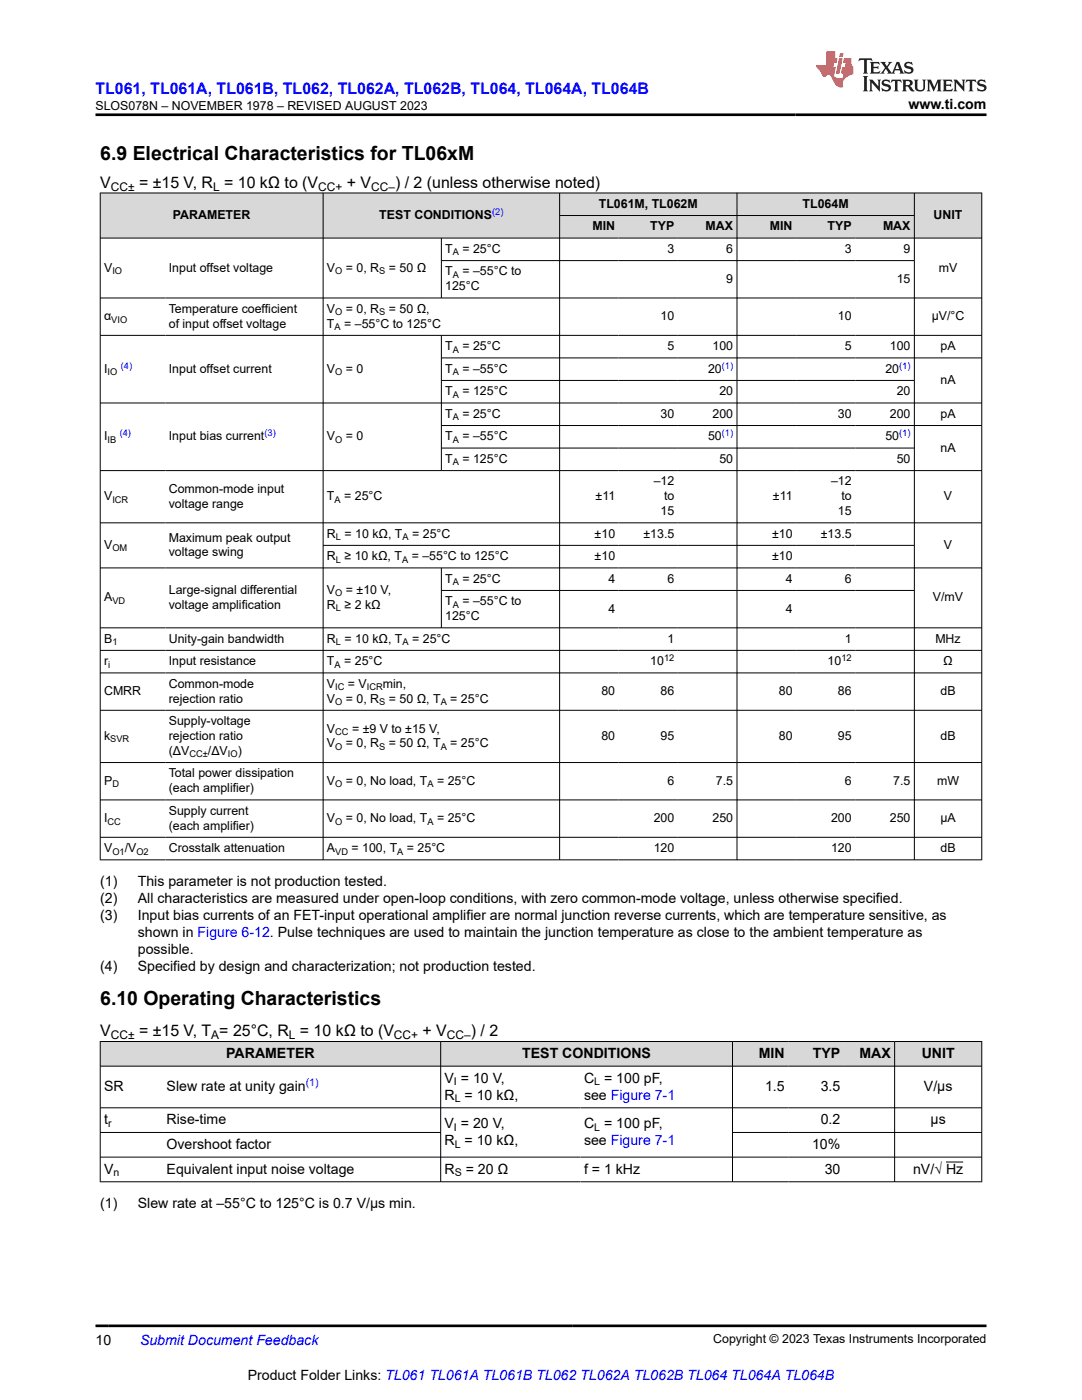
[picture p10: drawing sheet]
<svg xmlns="http://www.w3.org/2000/svg" width="216mm" height="279mm" viewBox="0 0 216 279" stroke-linecap="round" stroke-linejoin="round" font-family="sans-serif">
<defs><g id="words">
<g font-size="3.9">
<text x="20" y="32">6.9 Electrical Characteristics for TL06xM</text>
<text x="20" y="200.7">6.10 Operating Characteristics</text>
</g>
<text font-size="3.2" fill="#00f" x="19.1" y="18.7">TL061, TL061A, TL061B, TL062, TL062A, TL062B, TL064, TL064A, TL064B</text>
<g font-size="3.2">
<text x="20" y="37.5">V</text>
<text x="27.7" y="37.5">= ±15 V, R = 10 kΩ to (V</text>
<text x="69.2" y="37.5">+ V</text>
<text x="78.8" y="37.5">) / 2 (unless otherwise noted)</text>
<text x="20" y="206.8">V</text>
<text x="27.7" y="206.8">= ±15 V, T = 25°C, R = 10 kΩ to (V</text>
<text x="84.3" y="206.8">+ V</text>
<text x="93.9" y="206.8">) / 2</text>
</g>
<g font-size="2.8">
<text x="181.3" y="21.8">www.ti.com</text>
<text x="20" y="176.8">(1)</text>
<text x="27.5" y="176.8">This parameter is not production tested.</text>
<text x="20" y="180.1">(2)</text>
<text x="20" y="183.5">(3)</text>
<text x="27.5" y="180.1">All characteristics are measured under open-loop conditions, with zero common-mode voltage, unless otherwise specified.</text>
<text x="27.5" y="183.5">Input bias currents of an FET-input operational amplifier are normal junction reverse currents, which are temperature sensitive, as</text>
<text x="27.5" y="186.9">shown in Figure 6-12. Pulse techniques are used to maintain the junction temperature as close to the ambient temperature as</text>
<text x="27.5" y="190.3">possible.</text>
<text x="20" y="193.7">(4)</text>
<text x="27.5" y="193.7">Specified by design and characterization; not production tested.</text>
<text x="45.1" y="211.1">PARAMETER</text>
<text x="104.2" y="211.1">TEST CONDITIONS</text>
<text x="151.4" y="211.1">MIN</text>
<text x="162.2" y="211.1">TYP</text>
<text x="171.5" y="211.1">MAX</text>
<text x="183.9" y="211.1">UNIT</text>
<text x="20.8" y="217.7">SR</text>
<text x="33.2" y="217.7">Slew rate at unity gain</text>
<text x="88.7" y="216.1">V = 10 V,</text>
<text x="88.7" y="219.4">R = 10 kΩ,</text>
<text x="116.5" y="216.1">C = 100 pF,</text>
<text x="116.5" y="219.4">see Figure 7-1</text>
<text x="152.7" y="217.7">1.5</text>
<text x="163.8" y="217.7">3.5</text>
<text x="184.4" y="217.7">V/μs</text>
<text x="20.8" y="224.4">t</text>
<text x="33.2" y="224.4">Rise-time</text>
<text x="88.7" y="225.1">V = 20 V,</text>
<text x="116.5" y="225.1">C = 100 pF,</text>
<text x="163.8" y="224.4">0.2</text>
<text x="185.7" y="224.4">μs</text>
<text x="33.2" y="229.3">Overshoot factor</text>
<text x="88.7" y="228.5">R = 10 kΩ,</text>
<text x="116.5" y="228.5">see Figure 7-1</text>
<text x="162" y="229.3">10%</text>
<text x="20.8" y="234.2">V</text>
<text x="33.2" y="234.2">Equivalent input noise voltage</text>
<text x="88.7" y="234.2">R</text>
<text x="92.9" y="234.2">= 20 Ω</text>
<text x="116.5" y="234.2">f = 1 kHz</text>
<text x="164.6" y="234.2">30</text>
<text x="182.2" y="234.2">nV/√ Hz</text>
<text x="20" y="241">(1)</text>
<text x="27.5" y="241">Slew rate at –55°C to 125°C is 0.7 V/μs min.</text>
<text x="19.1" y="268.4">10</text>
<text x="49.4" y="275.3">Product Folder Links: TL061 TL061A TL061B TL062 TL062A TL062B TL064 TL064A TL064B</text>
</g>
<text font-size="2.8" fill="#00f" x="27.9" y="268.4">Submit Document Feedback</text>
<g font-size="2.5">
<text x="19" y="21.9">SLOS078N – NOVEMBER 1978 – REVISED AUGUST 2023</text>
<text x="119.5" y="41.5">TL061M, TL062M</text>
<text x="160.2" y="41.5">TL064M</text>
<text x="34.5" y="43.7">PARAMETER</text>
<text x="75.7" y="43.7">TEST CONDITIONS</text>
<text x="118.2" y="46">MIN</text>
<text x="129.8" y="46">TYP</text>
<text x="140.8" y="46">MAX</text>
<text x="153.6" y="46">MIN</text>
<text x="165.1" y="46">TYP</text>
<text x="176.2" y="46">MAX</text>
<text x="186.3" y="43.7">UNIT</text>
<text x="88.8" y="50.5">T</text>
<text x="92.3" y="50.5">= 25°C</text>
<text x="133.2" y="50.5">3</text>
<text x="144.9" y="50.5">6</text>
<text x="168.6" y="50.5">3</text>
<text x="180.3" y="50.5">9</text>
<text x="20.8" y="54.2">V</text>
<text x="33.7" y="54.2">Input offset voltage</text>
<text x="65.2" y="54.2">V</text>
<text x="69" y="54.2">= 0, R</text>
<text x="77.6" y="54.2">= 50 Ω</text>
<text x="88.8" y="57.9">125°C</text>
<text x="88.8" y="55">T</text>
<text x="92.3" y="55">= –55°C to</text>
<text x="144.9" y="56.5">9</text>
<text x="178.9" y="56.5">15</text>
<text x="187.3" y="54.2">mV</text>
<text x="20.8" y="63.9">α</text>
<text x="33.7" y="62.4">Temperature coefficient</text>
<text x="33.7" y="65.4">of input offset voltage</text>
<text x="65.2" y="65.4">T</text>
<text x="65.2" y="62.4">V</text>
<text x="68.7" y="65.4">= –55°C to 125°C</text>
<text x="69" y="62.4">= 0, R</text>
<text x="77.6" y="62.4">= 50 Ω,</text>
<text x="131.8" y="63.9">10</text>
<text x="167.2" y="63.9">10</text>
<text x="185.9" y="63.9">μV/°C</text>
<text x="88.8" y="69.9">T</text>
<text x="92.3" y="69.9">= 25°C</text>
<text x="133.2" y="69.9">5</text>
<text x="142.2" y="69.9">100</text>
<text x="168.6" y="69.9">5</text>
<text x="177.6" y="69.9">100</text>
<text x="187.7" y="69.9">pA</text>
<text x="20.8" y="74.4">I</text>
<text x="33.7" y="74.4">Input offset current</text>
<text x="65.2" y="74.4">V</text>
<text x="69" y="74.4">= 0</text>
<text x="88.8" y="74.4">T</text>
<text x="92.3" y="74.4">= –55°C</text>
<text x="141.3" y="74.4">20</text>
<text x="176.7" y="74.4">20</text>
<text x="187.7" y="76.6">nA</text>
<text x="88.8" y="78.9">T</text>
<text x="88.8" y="83.4">T</text>
<text x="92.3" y="78.9">= 125°C</text>
<text x="92.3" y="83.4">= 25°C</text>
<text x="131.8" y="83.4">30</text>
<text x="142.2" y="83.4">200</text>
<text x="143.5" y="78.9">20</text>
<text x="167.2" y="83.4">30</text>
<text x="177.6" y="83.4">200</text>
<text x="178.9" y="78.9">20</text>
<text x="187.7" y="83.4">pA</text>
<text x="20.8" y="87.9">I</text>
<text x="33.7" y="87.9">Input bias current</text>
<text x="65.2" y="87.9">V</text>
<text x="69" y="87.9">= 0</text>
<text x="88.8" y="87.9">T</text>
<text x="92.3" y="87.9">= –55°C</text>
<text x="141.3" y="87.9">50</text>
<text x="176.7" y="87.9">50</text>
<text x="88.8" y="92.4">T</text>
<text x="92.3" y="92.4">= 125°C</text>
<text x="143.5" y="92.4">50</text>
<text x="178.9" y="92.4">50</text>
<text x="187.7" y="90.1">nA</text>
<text x="20.8" y="99.8">V</text>
<text x="33.7" y="98.4">Common-mode input</text>
<text x="33.7" y="101.3">voltage range</text>
<text x="65.2" y="99.8">T</text>
<text x="68.7" y="99.8">= 25°C</text>
<text x="118.8" y="99.8">±11</text>
<text x="130.4" y="96.9">–12</text>
<text x="132.5" y="99.8">to</text>
<text x="154.2" y="99.8">±11</text>
<text x="165.8" y="96.9">–12</text>
<text x="167.9" y="99.8">to</text>
<text x="188.4" y="99.8">V</text>
<text x="65.2" y="107.3">R = 10 kΩ, T</text>
<text x="82.2" y="107.3">= 25°C</text>
<text x="118.7" y="107.3">±10</text>
<text x="128.4" y="107.3">±13.5</text>
<text x="131.8" y="102.8">15</text>
<text x="154" y="107.3">±10</text>
<text x="163.8" y="107.3">±13.5</text>
<text x="167.2" y="102.8">15</text>
<text x="20.8" y="109.6">V</text>
<text x="33.7" y="108.1">Maximum peak output</text>
<text x="33.7" y="111">voltage swing</text>
<text x="65.2" y="111.8">R ≥ 10 kΩ, T</text>
<text x="82.2" y="111.8">= –55°C to 125°C</text>
<text x="118.7" y="111.8">±10</text>
<text x="154" y="111.8">±10</text>
<text x="188.4" y="109.6">V</text>
<text x="33.7" y="118.5">Large-signal differential</text>
<text x="65.2" y="118.5">V</text>
<text x="69" y="118.5">= ±10 V,</text>
<text x="88.8" y="116.3">T</text>
<text x="92.3" y="116.3">= 25°C</text>
<text x="121.4" y="116.3">4</text>
<text x="133.2" y="116.3">6</text>
<text x="156.8" y="116.3">4</text>
<text x="168.6" y="116.3">6</text>
<text x="20.8" y="120">A</text>
<text x="33.7" y="121.5">voltage amplification</text>
<text x="65.2" y="121.5">R ≥ 2 kΩ</text>
<text x="88.8" y="123.8">125°C</text>
<text x="88.8" y="120.8">T</text>
<text x="92.3" y="120.8">= –55°C to</text>
<text x="121.4" y="122.3">4</text>
<text x="156.8" y="122.3">4</text>
<text x="186.2" y="120">V/mV</text>
<text x="20.8" y="128.3">B</text>
<text x="33.7" y="128.3">Unity-gain bandwidth</text>
<text x="65.2" y="128.3">R = 10 kΩ, T</text>
<text x="82.2" y="128.3">= 25°C</text>
<text x="133.2" y="128.3">1</text>
<text x="168.6" y="128.3">1</text>
<text x="186.6" y="128.3">MHz</text>
<text x="20.8" y="132.8">r</text>
<text x="33.7" y="132.8">Input resistance</text>
<text x="33.7" y="137.3">Common-mode</text>
<text x="65.2" y="132.8">T</text>
<text x="65.2" y="137.3">V</text>
<text x="68.7" y="132.8">= 25°C</text>
<text x="69.4" y="137.3">= V</text>
<text x="76.4" y="137.3">min,</text>
<text x="129.7" y="132.8">10</text>
<text x="165.1" y="132.8">10</text>
<text x="188.2" y="132.8">Ω</text>
<text x="20.8" y="138.7">CMRR</text>
<text x="33.7" y="140.2">rejection ratio</text>
<text x="65.2" y="140.2">V</text>
<text x="69" y="140.2">= 0, R</text>
<text x="77.6" y="140.2">= 50 Ω, T</text>
<text x="89.9" y="140.2">= 25°C</text>
<text x="120" y="138.7">80</text>
<text x="131.8" y="138.7">86</text>
<text x="155.4" y="138.7">80</text>
<text x="167.2" y="138.7">86</text>
<text x="187.7" y="138.7">dB</text>
<text x="20.8" y="147.7">k</text>
<text x="33.7" y="144.7">Supply-voltage</text>
<text x="33.7" y="147.7">rejection ratio</text>
<text x="65.2" y="146.2">V</text>
<text x="65.2" y="149.2">V</text>
<text x="69" y="149.2">= 0, R</text>
<text x="70.3" y="146.2">= ±9 V to ±15 V,</text>
<text x="77.6" y="149.2">= 50 Ω, T</text>
<text x="89.9" y="149.2">= 25°C</text>
<text x="120" y="147.7">80</text>
<text x="131.8" y="147.7">95</text>
<text x="155.4" y="147.7">80</text>
<text x="167.2" y="147.7">95</text>
<text x="187.7" y="147.7">dB</text>
<text x="33.7" y="150.6">(ΔV</text>
<text x="33.7" y="155.1">Total power dissipation</text>
<text x="41.5" y="150.6">/ΔV</text>
<text x="47.4" y="150.6">)</text>
<text x="20.8" y="156.6">P</text>
<text x="33.7" y="158.1">(each amplifier)</text>
<text x="65.2" y="156.6">V</text>
<text x="69" y="156.6">= 0, No load, T</text>
<text x="87.2" y="156.6">= 25°C</text>
<text x="133.2" y="156.6">6</text>
<text x="142.9" y="156.6">7.5</text>
<text x="168.6" y="156.6">6</text>
<text x="178.3" y="156.6">7.5</text>
<text x="187" y="156.6">mW</text>
<text x="20.8" y="164.1">I</text>
<text x="33.7" y="162.6">Supply current</text>
<text x="33.7" y="165.6">(each amplifier)</text>
<text x="65.2" y="164.1">V</text>
<text x="69" y="164.1">= 0, No load, T</text>
<text x="87.2" y="164.1">= 25°C</text>
<text x="130.4" y="164.1">200</text>
<text x="142.2" y="164.1">250</text>
<text x="165.8" y="164.1">200</text>
<text x="177.6" y="164.1">250</text>
<text x="187.6" y="164.1">µA</text>
<text x="20.8" y="170.1">V</text>
<text x="24.9" y="170.1">/V</text>
<text x="33.7" y="170.1">Crosstalk attenuation</text>
<text x="65.2" y="170.1">A</text>
<text x="70.2" y="170.1">= 100, T</text>
<text x="81.2" y="170.1">= 25°C</text>
<text x="130.4" y="170.1">120</text>
<text x="165.8" y="170.1">120</text>
<text x="187.7" y="170.1">dB</text>
<text x="142.3" y="268.1">Copyright © 2023 Texas Instruments Incorporated</text>
</g>
<g font-size="2.4">
<text x="22.1" y="38.1">CC±</text>
<text x="42.5" y="38.1">L</text>
<text x="63.5" y="38.1">CC+</text>
<text x="74.1" y="38.1">CC–</text>
<text x="22.1" y="207.4">CC±</text>
<text x="42.2" y="207.4">A</text>
<text x="57.6" y="207.4">L</text>
<text x="78.6" y="207.4">CC+</text>
<text x="89.2" y="207.4">CC–</text>
</g>
<text font-size="2.1" fill="#00f" x="61" y="216.8">(1)</text>
<g font-size="2.1">
<text x="90.6" y="216.6">I</text>
<text x="90.7" y="220">L</text>
<text x="118.6" y="216.6">L</text>
<text x="21.6" y="224.9">r</text>
<text x="90.6" y="225.7">I</text>
<text x="118.6" y="225.7">L</text>
<text x="90.7" y="229.1">L</text>
<text x="22.6" y="234.8">n</text>
<text x="90.7" y="234.8">S</text>
</g>
<g font-size="1.9" fill="#00f">
<text x="98.2" y="42.9">(2)</text>
<text x="24.1" y="73.6">(4)</text>
<text x="144" y="73.6">(1)</text>
<text x="179.4" y="73.6">(1)</text>
<text x="23.9" y="87.1">(4)</text>
<text x="52.8" y="87.1">(3)</text>
<text x="144" y="87.1">(1)</text>
<text x="179.4" y="87.1">(1)</text>
</g>
<g font-size="1.9">
<text x="90.3" y="51">A</text>
<text x="22.4" y="54.7">IO</text>
<text x="66.9" y="54.7">O</text>
<text x="75.7" y="54.7">S</text>
<text x="90.3" y="55.5">A</text>
<text x="22.2" y="64.4">VIO</text>
<text x="66.8" y="65.9">A</text>
<text x="66.9" y="62.9">O</text>
<text x="75.7" y="62.9">S</text>
<text x="90.3" y="70.4">A</text>
<text x="21.5" y="74.9">IO</text>
<text x="66.9" y="74.9">O</text>
<text x="90.3" y="74.9">A</text>
<text x="90.3" y="79.4">A</text>
<text x="90.3" y="83.9">A</text>
<text x="21.5" y="88.4">IB</text>
<text x="66.9" y="88.4">O</text>
<text x="90.3" y="88.4">A</text>
<text x="90.3" y="92.9">A</text>
<text x="22.4" y="100.3">ICR</text>
<text x="66.8" y="100.3">A</text>
<text x="67" y="107.8">L</text>
<text x="80.3" y="107.8">A</text>
<text x="22.4" y="110">OM</text>
<text x="67" y="112.3">L</text>
<text x="80.2" y="112.3">A</text>
<text x="66.9" y="119">O</text>
<text x="90.3" y="116.8">A</text>
<text x="22.4" y="120.5">VD</text>
<text x="67" y="122">L</text>
<text x="90.3" y="121.3">A</text>
<text x="22.4" y="128.8">1</text>
<text x="67" y="128.8">L</text>
<text x="80.3" y="128.8">A</text>
<text x="132.5" y="131.9">12</text>
<text x="167.9" y="131.9">12</text>
<text x="21.6" y="133.3">i</text>
<text x="66.8" y="133.3">A</text>
<text x="66.9" y="137.7">IC</text>
<text x="73.2" y="137.7">ICR</text>
<text x="66.9" y="140.7">O</text>
<text x="75.7" y="140.7">S</text>
<text x="87.9" y="140.7">A</text>
<text x="22" y="148.2">SVR</text>
<text x="66.9" y="146.7">CC</text>
<text x="66.9" y="149.7">O</text>
<text x="75.7" y="149.7">S</text>
<text x="87.9" y="149.7">A</text>
<text x="37.8" y="151.1">CC±</text>
<text x="45.5" y="151.1">IO</text>
<text x="22.4" y="157.1">D</text>
<text x="66.9" y="157.1">O</text>
<text x="85.3" y="157.1">A</text>
<text x="21.5" y="164.6">CC</text>
<text x="66.9" y="164.6">O</text>
<text x="85.3" y="164.6">A</text>
<text x="22.4" y="170.6">O1</text>
<text x="27.2" y="170.6">O2</text>
<text x="66.9" y="170.6">VD</text>
<text x="79.3" y="170.6">A</text>
</g>
</g></defs>
<g fill="#d8d8d8">
<path d="M20 38.5h175.9v4.5h-175.9z" fill-rule="evenodd"/>
<path d="M20.1 38.6h44.3v8.8h-44.3z" fill-rule="evenodd"/>
<path d="M64.5 38.6h47.1v8.8h-47.1z" fill-rule="evenodd"/>
<path d="M111.7 38.6h35.3v4.4h-35.3z" fill-rule="evenodd"/>
<path d="M147.1 38.6h35.3v4.4h-35.3z" fill-rule="evenodd"/>
<path d="M182.5 38.6h13.3v8.8h-13.3z" fill-rule="evenodd"/>
<path d="M111.7 43.1h11.8v4.3h-11.8z" fill-rule="evenodd"/>
<path d="M123.5 43.1h11.8v4.3h-11.8z" fill-rule="evenodd"/>
<path d="M135.3 43.1h11.7v4.3h-11.7z" fill-rule="evenodd"/>
<path d="M147.1 43.1h11.8v4.3h-11.8z" fill-rule="evenodd"/>
<path d="M158.9 43.1h11.8v4.3h-11.8z" fill-rule="evenodd"/>
<path d="M170.7 43.1h11.7v4.3h-11.7z" fill-rule="evenodd"/>
</g>
<g fill="none" stroke="#000" stroke-width=".2">
<path d="M19.9 38.5h176.1M20 38.5v133.2M64.5 38.5v133.2M111.7 38.5v133.2M147.1 38.5v133.2M182.5 38.5v133.2M195.9 38.5v133.2M19.9 47.5h176.1M19.9 59.5h176.1M88.1 47.5v12M88.1 52h94.4M111.7 43h70.8"/>
<path d="M19.9 66.9h176.1M88.1 66.9v27.1M88.1 71.4h107.9M88.1 75.9h94.4M19.9 80.4h176.1M19.9 93.9h176.1M88.1 84.9h107.9M88.1 89.4h94.4M19.9 104.3h176.1M19.9 113.3h176.1M64.5 108.8h118M88.1 113.3v12.1"/>
<path d="M88.1 117.8h94.4M19.9 125.3h176.1M19.9 129.8h176.1M19.9 134.3h176.1M19.9 141.8h176.1M19.9 152.2h176.1M19.9 159.6h176.1M19.9 167.1h176.1M19.9 171.6h176.1"/>
</g>
<g fill="#d8d8d8">
<path d="M20 207.9h175.9v4.9h-175.9z" fill-rule="evenodd"/>
<path d="M20.1 207.9h67.8v4.8h-67.8z" fill-rule="evenodd"/>
<path d="M88 207.9h58.1v4.8h-58.1z" fill-rule="evenodd"/>
<path d="M146.2 207.9h11.1v4.8h-11.1z" fill-rule="evenodd"/>
<path d="M157.3 207.9h11.1v4.8h-11.1z" fill-rule="evenodd"/>
<path d="M168.4 207.9h10.1v4.8h-10.1z" fill-rule="evenodd"/>
<path d="M178.6 207.9h17.2v4.8h-17.2z" fill-rule="evenodd"/>
</g>
<g fill="none" stroke="#000" stroke-width=".2">
<path d="M19.9 207.9h176.1M19.9 212.8h176.1M20 207.8v28.1M87.9 207.8v28.1M146.2 207.8v28.1M178.5 207.8v28.1M195.9 207.8v28.1M19.9 221.1h176.1M19.9 226h68.1M19.9 230.9h176.1M19.9 235.8h176.1M146.2 226h49.8"/>
<path d="M188.8 231.9h3.4"/>
</g>
<path d="M171.5 11.6l-.2 .6 .5-.2h.6v.1v2.2l-.2 .4h1l-.2-.4v-2.2v-.1h.5l.6 .2-.2-.6zM173.6 12.4l.2 .3v1.6l-.2 .4h1.9l.1-.6a1.08 1.08 0 0 1-1.3 .2v-.7h.6l.4 .2v-.7l-.4 .2h-.6v-.5l.2-.2a1 1 0 0 1 1 .3l-.1-.5zM175.7 12.4l.9 1.1-1 1.2h.9l-.2-.2 .5-.8 .4 .8-.2 .2h1.6l-.2-.2 .2-.5h.9l.1 .5-.1 .2h.9l-.2-.4-.8-1.9h-.5l-.9 2.1-.9-1.1 .9-1h-.8l.2 .2-.4 .6-.4-.6 .2-.2zM179 12.8l.4 1h-.7zM180.7 12.5a.65 .65 0 0 0-.2 .7 .65 .65 0 0 0 .6 .5l.6 .1 .1 .3a.79 .79 0 0 1-.7 .4 .79 .79 0 0 1-.7-.5l.1 .7 .2-.1a.93 .93 0 0 0 1.1 0 .93 .93 0 0 0 .4-.9 1.46 1.46 0 0 0-1.2-.6l-.1-.3a1.09 1.09 0 0 1 1.2 .2l-.2-.6-.1 .1-.5-.2zM172.2 15.2l.2 .4v2.2l-.2 .4h1l-.2-.4v-2.2l.2-.4zM173.4 15.9l.2 .4v1.5l-.2 .4h.8l-.3-.4 .1-1.3 1.6 1.8v-2l.2-.4h-.7l.1 .2 .1 1.1-1.2-1.3zM176.2 16a.65 .65 0 0 0-.2 .8 .65 .65 0 0 0 .6 .4l.6 .2 .1 .2a.79 .79 0 0 1-.7 .4 .79 .79 0 0 1-.7-.5l.1 .7 .2-.1a.93 .93 0 0 0 1.1 .1 .93 .93 0 0 0 .4-1 1.46 1.46 0 0 0-1.2-.5l-.1-.4a1.09 1.09 0 0 1 1.2 .2l-.1-.6-.2 .1-.5-.1zM177.9 15.9l-.1 .6a.63 .63 0 0 1 .8-.3v1.6l-.3 .4h1l-.2-.4v-1.6a.66 .66 0 0 1 .8 .3l-.1-.6zM180 15.9l.2 .4v1.5l-.2 .4h1l-.2-.2-.1-.7h.5l.1 .2a.79 .79 0 0 0 1.2 .6l-1-.9a.61 .61 0 0 0 .6-.6 .61 .61 0 0 0-.5-.7zM180.8 16.2h.1a.47 .47 0 0 1 .5 .1 .47 .47 0 0 1 .1 .5l-.1 .1-.7 .1zM182.3 15.9l.2 .2a2.27 2.27 0 0 0 .4 2 1.04 1.04 0 0 0 1.7-.7v-1.3l.2-.2h-.8l.2 .4v1.1a.6 .6 0 0 1-.6 .6 .6 .6 0 0 1-.6-.6v-1.1l.3-.4zM184.9 15.9l.2 .4v1.5l-.2 .4h.8l-.3-.4v-1.4l.9 1.9 .9-1.9v1.4l-.3 .4h1l-.2-.4v-1.5l.2-.4h-.8l-.7 1.5-.6-1.5zM188.1 15.9l.2 .4v1.5l-.2 .4h1.9l.1-.6a1.09 1.09 0 0 1-1.3 .2v-.7h.6l.4 .2v-.6l-.4 .2h-.6v-.6l.2-.1a1.01 1.01 0 0 1 1 .3l-.1-.6zM190.2 15.9l.3 .4v1.5l-.3 .4h.8l-.2-.4v-1.3l1.6 1.8v-2l.2-.4h-.7l.2 .2v1.1l-1.2-1.3zM192.8 15.9l-.1 .6a.63 .63 0 0 1 .8-.3v1.6l-.3 .4h1l-.2-.4v-1.6a.66 .66 0 0 1 .8 .3l-.1-.6zM195.2 16a.65 .65 0 0 0-.2 .8 .65 .65 0 0 0 .6 .4l.6 .2 .2 .2a.79 .79 0 0 1-.7 .4 .79 .79 0 0 1-.7-.5l.1 .7 .2-.1a.93 .93 0 0 0 1 .1 .93 .93 0 0 0 .5-1 1.46 1.46 0 0 0-1.3-.5v-.4a1.09 1.09 0 0 1 1.2 .2l-.2-.6-.2 .1-.5-.1z" fill="#231f20"/>
<path d="M164.9 10.3v2.7h-2l.1 .4 .8 1a.95 .95 0 0 0 1 .9 .59 .59 0 0 1 .5-.4 .59 .59 0 0 1 .5 .3l.4 .8a1.59 1.59 0 0 0 2.1 1.4 1.61 1.61 0 0 1 1-2.3l1-.3-.1-1.5a1.59 1.59 0 0 1-.3-1.7h-1.5l-.2 .9h.6l-.2 .9h-.5l-.2 .9v.3l.4 .1-.1 .9h-.7a.73 .73 0 0 1-1-.7l.3-1.5h-.5l.1-.9h.5l.2-.9h-.5v-1.3zM167.4 11.6l-.6 3.1h.7l.6-3.1zM167.6 10.7l-.1 .6h.7l.1-.6z" fill="#ed1c24"/>
<path d="M19.1 22.9h177.8M19.1 264.6h177.8" fill="none" stroke="#000" stroke-width=".53"/>
<use href="#words"/>
</svg>
